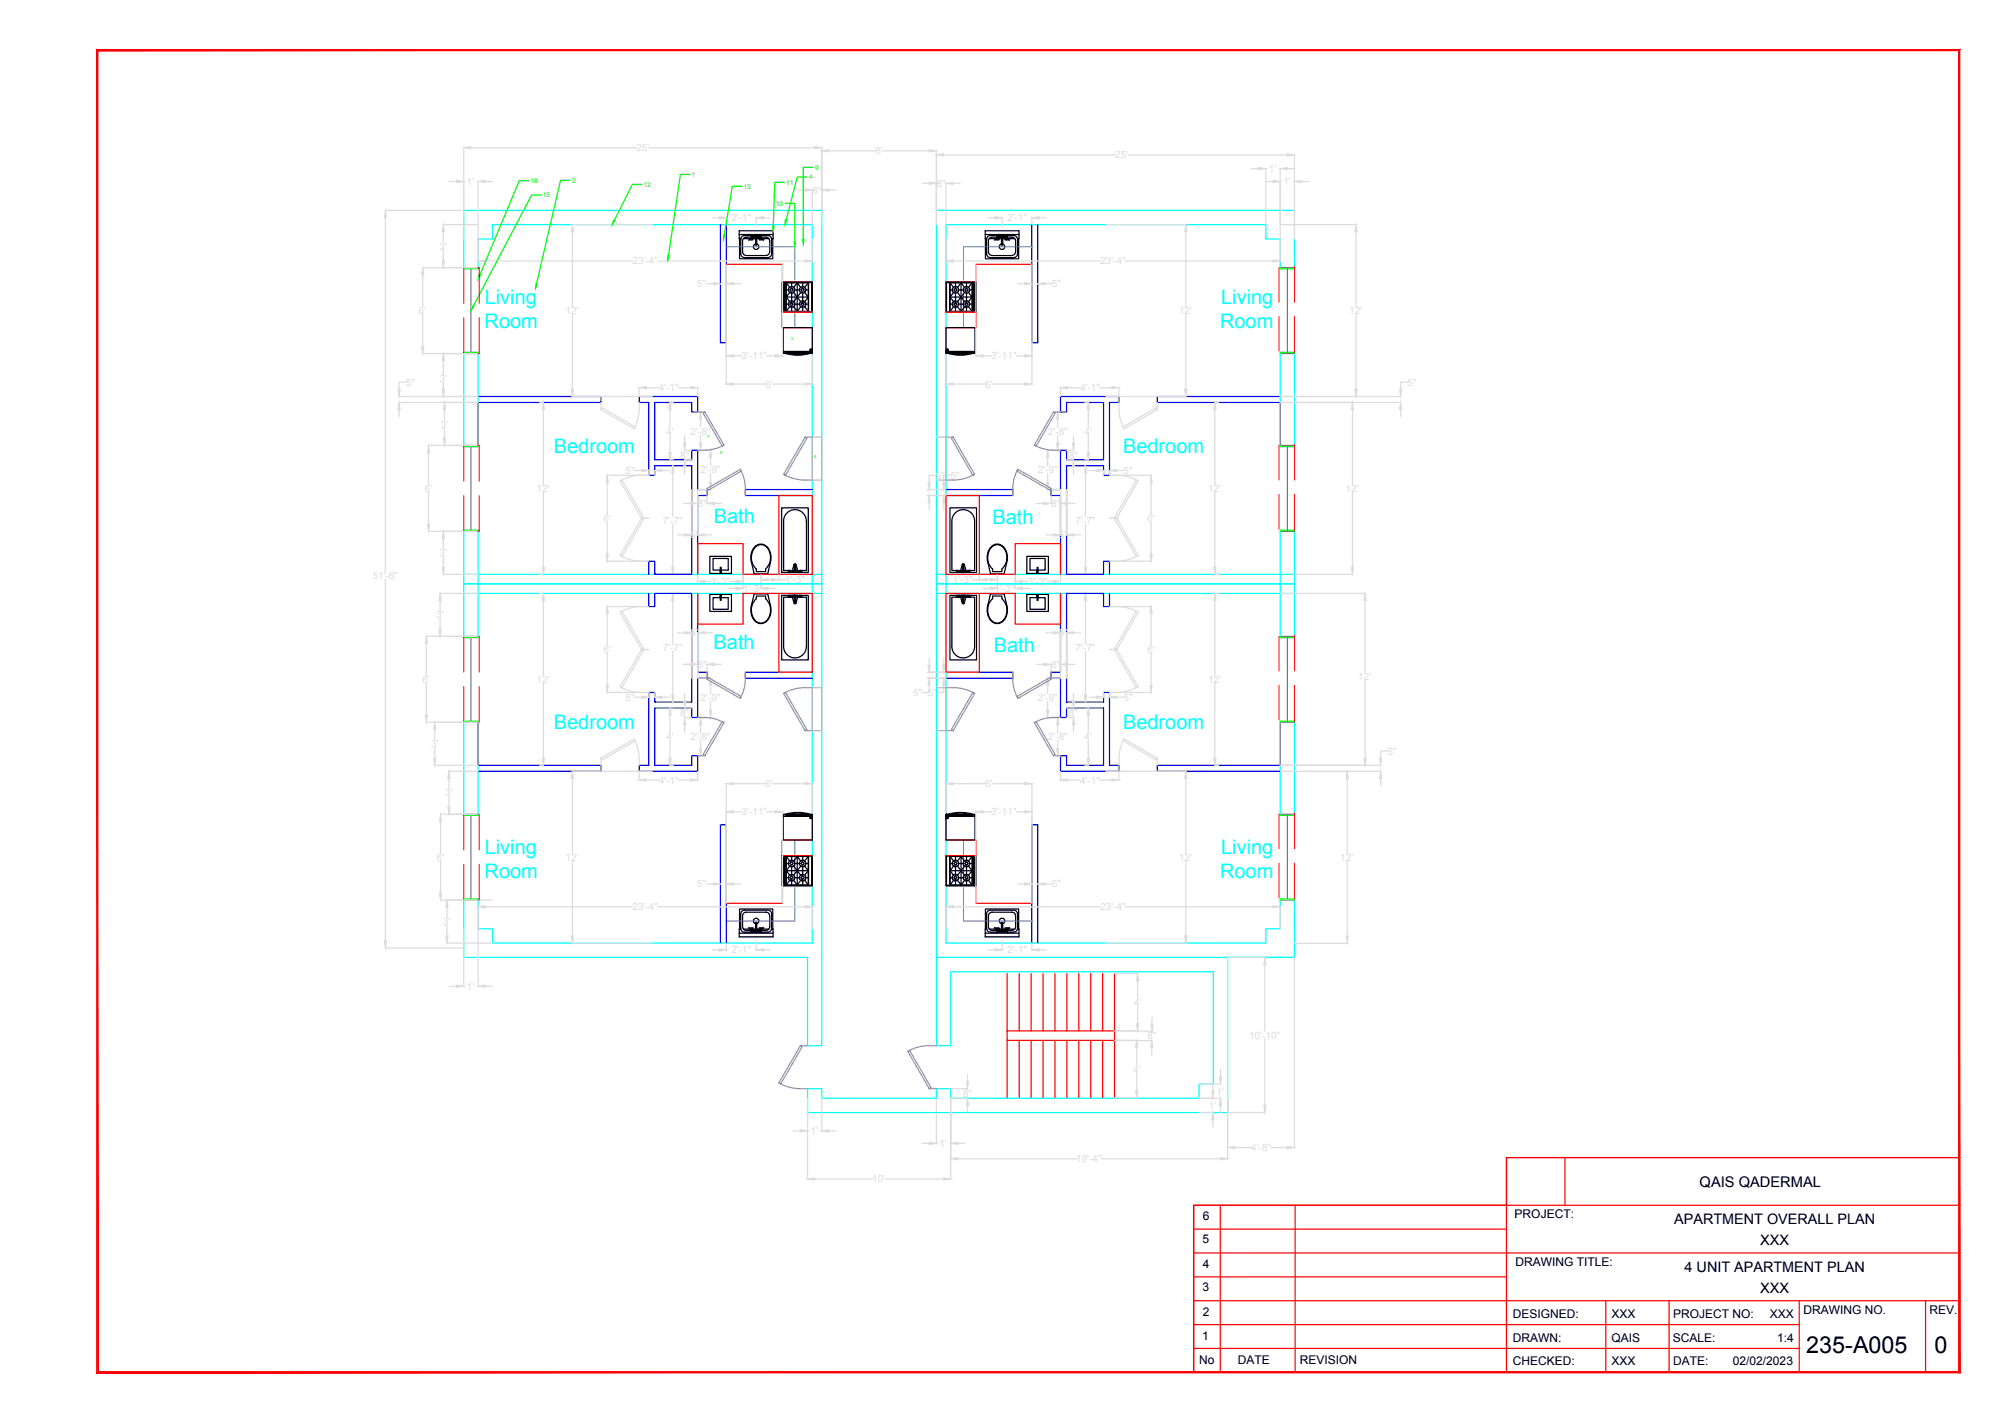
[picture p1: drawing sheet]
<svg xmlns="http://www.w3.org/2000/svg" width="420mm" height="297mm" viewBox="0 0 420 297" stroke-linecap="round" stroke-linejoin="round" font-family="sans-serif">
<defs><g id="words">
<g font-size="4.9">
<text x="378.3" y="283.5">235-A005</text>
<text x="405.2" y="283.5">0</text>
</g>
<g font-size="4.2" fill="#0ff">
<text x="101.5" y="63.7">Living</text>
<text x="255.8" y="63.7">Living</text>
<text x="101.5" y="68.7">Room</text>
<text x="255.5" y="68.7">Room</text>
<text x="116" y="94.9">Bedroom</text>
<text x="235.2" y="94.9">Bedroom</text>
<text x="149.5" y="109.5">Bath</text>
<text x="207.9" y="109.8">Bath</text>
<text x="149.5" y="136">Bath</text>
<text x="208.1" y="136.6">Bath</text>
<text x="116" y="152.7">Bedroom</text>
<text x="235.2" y="152.7">Bedroom</text>
<text x="101.5" y="178.8">Living</text>
<text x="255.8" y="178.8">Living</text>
<text x="101.5" y="183.8">Room</text>
<text x="255.5" y="183.8">Room</text>
</g>
<text font-size="3.1" x="356" y="248.7">QAIS QADERMAL</text>
<g font-size="3">
<text x="350.7" y="256.4">APARTMENT OVERALL PLAN</text>
<text x="368.7" y="260.9">XXX</text>
<text x="352.8" y="266.4">4 UNIT APARTMENT PLAN</text>
<text x="368.7" y="270.8">XXX</text>
</g>
<g font-size="2.5">
<text x="251.9" y="255.5">6</text>
<text x="317.2" y="255.1">PROJECT:</text>
<text x="251.9" y="260.5">5</text>
<text x="251.9" y="265.5">4</text>
<text x="317.4" y="265.2">DRAWING TITLE:</text>
<text x="251.9" y="270.5">3</text>
<text x="251.9" y="275.6">2</text>
<text x="377.7" y="275.2">DRAWING NO.</text>
<text x="404.2" y="275.2">REV.</text>
<text x="251.8" y="280.7">1</text>
<text x="316.9" y="276.1">DESIGNED:</text>
<text x="316.9" y="281.1">DRAWN:</text>
<text x="337.5" y="276.2">XXX</text>
<text x="337.5" y="281.1">QAIS</text>
<text x="350.4" y="281">SCALE:</text>
<text x="350.5" y="276.1">PROJECT NO:</text>
<text x="370.7" y="276">XXX</text>
<text x="372.2" y="281.1">1:4</text>
<text x="251.2" y="285.7">No</text>
<text x="259.3" y="285.7">DATE</text>
<text x="272.3" y="285.7">REVISION</text>
<text x="316.8" y="286">CHECKED:</text>
<text x="337.5" y="286">XXX</text>
<text x="350.5" y="286">DATE:</text>
<text x="363" y="286">02/02/2023</text>
</g>
<g font-size="2.1" fill="#dcdcdc">
<text x="144.7" y="91">2'-8&quot;</text>
<text x="219.5" y="91">2'-8&quot;</text>
<text x="142.5" y="96.1">8&quot;</text>
<text x="196" y="100.3">5&quot;</text>
<text x="199.1" y="100.3">5&quot;</text>
<text x="223.9" y="96.1">8&quot;</text>
<text x="146.2" y="106.2">8&quot;</text>
<text x="144.6" y="112.8">5&quot;</text>
<text x="221.8" y="112.8">5&quot;</text>
<text x="148.8" y="122.6">3'-2&quot;</text>
<text x="155.7" y="124">1'-3&quot;</text>
<text x="164.4" y="122.2">1'-3&quot;</text>
<text x="199.5" y="122.2">1'-3&quot;</text>
<text x="208.3" y="124">1'-3&quot;</text>
<text x="215.3" y="122.6">3'-2&quot;</text>
<text x="144.6" y="133.3">5&quot;</text>
<text x="221.8" y="133.3">5&quot;</text>
<text x="146.2" y="139.9">8&quot;</text>
<text x="191.3" y="145.8">5&quot; 5&quot;</text>
<text x="142.5" y="150.1">8&quot;</text>
<text x="144.7" y="155">2'-8&quot;</text>
<text x="219.5" y="155">2'-8&quot;</text>
<text x="223.9" y="150.1">8&quot;</text>
<text x="201.7" y="229.8">8&quot;</text>
</g>
<g font-size="1.4" fill="#0f0">
<text x="170.7" y="35.6">9</text>
<text x="111.1" y="38.4">16</text>
<text x="113.7" y="41.4">15</text>
<text x="119.9" y="38.3">2</text>
<text x="134.8" y="39.1">12</text>
<text x="144.9" y="37">1</text>
<text x="155.7" y="39.5">13</text>
<text x="164.6" y="38.7">11</text>
<text x="169.5" y="37.6">4</text>
<text x="162.5" y="43.1">10</text>
</g>
<g font-size=".9" fill="#0f0">
<text x="165.7" y="71.1">3</text>
<text x="148.2" y="91.7">7</text>
<text x="150.8" y="95.1">5</text>
<text x="170.5" y="95.9">6</text>
</g>
</g></defs>
<!-- layer: A PLAN WALL EXTERIOR -->
<g fill="none" stroke="#0ff" stroke-width=".25">
<path d="M97.1 56.3v-12.2h75v175h-3v-18.5h-72v-12.3M100.1 56.3v-6.2h3v-3h67v150.4h-67v-2.9h-3v-6.3M268.1 56.3v-6.2h-3v-3h-67v150.4h67v-2.9h3v-6.3M271.1 56.3v-12.2h-75v175h3v-15.5h55v23.5h-3v3h-52v-2.1h-3v2.1h-24v-2.1h-3v5h88v-32.4h-.1M97.1 73.8v19.8M100.1 73.8v19.8M268.1 73.8v19.8M271.1 73.8v19.8M97.1 111.1v22.5M100.1 111.1v22.5M268.1 111.1v22.5M271.1 111.1v22.5"/>
<path d="M97.1 151.1v19.7M100.1 151.1v19.7M268.1 151.1v19.7M271.1 151.1v19.7M271.1 188.3v12.3M196.1 200.6h75M256.9 200.6h14.2"/>
</g>
<!-- layer: A PLAN ANNO DIM -->
<g fill="none" stroke="#dcdcdc" stroke-width=".25">
<path d="M94.1 38h1.5M97.1 30.9v19.1M98.6 30.9h34.7M100.1 38v16.7M101.6 38h1.5M135.9 30.9h34.7M167.1 39.8h1.5M170.1 39.8v7.3M172.1 30.9v16.2M173.6 39.8h1.5M173.6 31.6h9.8M184.8 31.6h9.8"/>
<path d="M193.1 38.4h1.5M196.1 31.5v15.6M197.6 32.4h36M198.1 38.4v8.7M199.6 38.4h1.5M236.2 32.4h33.4M262.1 35.3h1.5M265.1 38h1.5M265.1 35.3v11.8M268.1 35.3v19.4M269.6 35.3h1.5M271.1 32.4v17.6"/>
<path d="M272.6 38h1.5M80.7 44.1h16.4M80.7 45.6v74.1M88.5 56.1h11.6M88.5 57.6v6.7M92.8 47.1h7.3M92.9 48.6v2.2M92.9 52.3v2.3M101.6 54.7h30.9M119.8 47.1h16.8M119.9 48.6v15.7M137.8 54.7h30.8"/>
<path d="M147.9 59.4h1.5M149.1 45.6h1.5M150.9 59.4h.1M152.1 45.6v1.5M152.1 55.4v25.1M153.6 59.4h1.5M158.4 45.6v1.9M159.9 45.6h1.5M163.9 55.4v19.2M170.1 50.1v4.6M198.1 50.1v4.6M199.6 54.7h30.9"/>
<path d="M204.4 55.4v19.2M206.9 45.6h1.5M209.9 45.6v1.9M213.1 59.4h1.5M216.1 45.6v1.5M216.1 55.4v25.1M217.4 59.4h.1M217.6 45.6h1.5M218.9 59.4h1.5M231.6 47.1h16.8M235.8 54.7h30.8M248.4 48.6v15.7"/>
<path d="M268.1 47.1h16M284 48.6v15.7M88.5 74.1h11.6M88.5 65.8v6.8M92.9 75.6v2.9M119.9 65.8v15.8M153.6 74.5h1.8M160.6 74.5h1.8M170.1 71.8v8.7M198.1 71.8v8.7M205.9 74.5h1.8M212.9 74.5h1.7"/>
<path d="M248.4 65.8v15.8M284 65.8v15.8M83.5 84.3h16.6M83.5 83.1h16.6M83.6 85.8v1.5M85.1 80.1h-1.5v1.5M89.7 93.3h10.4M89.7 94.8v6.7M92.9 80.1v1.5M93.1 85.8v2.2M93.1 89.6v2.2M113 84.3h.9"/>
<path d="M113.8 85.8v15.7M119.8 83.1h16.8M125.9 84.3v1.5M126.1 85.4l6.9 4-.2 .4-6.9-4zM127.1 99.6h8.8M132.9 98.6h1.5M133.9 85.8l-.4 2.4-.7 1.6M133.9 81.2v1.8M133.9 84.3v1.5M134.4 99.5l-2 .3-2.5 1M135.4 81.2h2.6M135.9 98.5v1"/>
<path d="M137.1 98.5v1M138.6 98.6h1.5M140.3 84.3h.7M140.3 96.3h.7M140.3 85.8v3.7M140.3 91.1v3.7M140.9 97.6h.1M140.9 99.1v9.1M142 81.2h2.6M143.4 96.3h1.5M143.4 94.3h1.5M143.4 91.3v1.5"/>
<path d="M143.4 97.8v1.5M146.1 81.2v1.8M146.2 94.3h2.7M146.2 86.3h.6M146.7 87.8v1.7M146.7 91.1v1.7M148.8 95.8v1.8M148.8 99.2v1.8M153.6 80.5h6.8M161.8 80.5h6.8M196.1 99.6h-1.5v1.4M199.2 99.6h-1.5v1.4"/>
<path d="M199.6 80.5h6.8M207.9 80.5h6.7M219.4 94.3h2.7M219.4 95.8v1.8M219.4 99.2v1.8M221.5 86.3h.6M221.5 87.8v1.7M221.5 91.1v1.7M222.1 81.2v1.8M223.4 96.3h1.5M223.4 94.3h1.5M223.6 81.2h2.6"/>
<path d="M224.9 91.3v1.5M224.9 97.8v1.5M227.3 97.6h.1M227.3 84.3h.7M227.3 96.3h.7M227.4 99.1v9.1M227.9 85.8v3.7M227.9 91.1v3.7M228.1 98.6h1.5M230.3 81.2h2.6M231.1 98.5v1M231.6 83.1h16.8"/>
<path d="M232.4 99.6h8.8M232.4 98.5v1M233.9 99.5l2.6 .4 1.9 .9M233.9 98.6h1.5M234.4 84.3a9.1 9.1 0 0 0 1 5.5M234.4 81.2v1.8M235.2 89.4l7-4 .2 .4-6.9 4zM242.4 84.3v1.5M254.4 84.3h.8M254.4 85.8v15.7M268.1 84.3h25.3M268.1 83.1h25.3"/>
<path d="M283.3 85.8v15.7M293.4 85.8v1.5M294.9 80.1h-1.5v1.5M89.7 111.3h10.4M89.7 103.1v6.7M92.9 112.8v2.2M92.9 116.6v2.2M113.8 103.1v15.7M127.1 117.6h9.4M127.2 101v6.8M127.2 109.3v6.8M129.9 116.4l2.5 .9 2 .3"/>
<path d="M129.9 100.8l.4-.3 4.5 7.8-.4 .3zM134.4 108.6l.4 .2-4.5 7.8-.4-.2zM134.4 108.6h1.5M140.9 109.7v9.1M141.9 112.1h1.5M143.1 105.5h1.5M144.9 102.6v9.5M147.6 112.1h1.5M148.1 103.8v1.7M148.9 102.6h-2.8v9.5M149.6 105.5h1.5M194.1 102.6h4"/>
<path d="M194.1 103.8h4M194.6 105.3v1.5M197.7 105.3v1.5M217.1 105.5h1.5M219.1 112.1h1.5M219.4 102.6h2.7v9.5M220.1 103.8v1.7M223.4 102.6v9.5M223.6 105.5h1.5M224.9 112.1h1.5M227.4 109.7v9.1M231.8 117.6h9.4"/>
<path d="M232.4 108.6h1.5M233.5 108.8l.4-.2 4.5 7.8-.4 .2zM238 100.5l.4 .3-4.5 7.8-.4-.3zM238.4 116.4l-1.9 .8-2.6 .4M241.1 101v6.8M241.1 109.3v6.8M254.4 103.1v15.7M283.3 103.1v15.7M80.7 121.3v75.8M89.2 133.3h10.9M89.3 134.8v6.7M92.1 124.3h8"/>
<path d="M92.2 125.8v2.2M92.2 129.6v2.2M92.8 120.3h7.3M113 120.3h.9M113 124.3h.9M113.8 125.8v15.7M127.1 127.1h9.4M127.2 128.6v6.7M127.2 136.8v6.8M129.9 128.3l.4-.3 4.5 7.8-.4 .3zM134.4 127l-2.7 .4-1.8 .8M134.4 136.1l.4 .2-4.5 7.8-.4-.3z"/>
<path d="M134.4 136.1h1.5M140.9 125.8v9.1M140.9 136.5v9.1M140.9 120.3h.1M140.9 124.3h.1M141.9 132.6h1.5M143.1 139.2h1.5M144.9 132.5v9.5M146.1 120.3v1.6M146.1 132.5v9.5h2.8M147.6 121.8h1.3M147.6 132.6h1.5"/>
<path d="M148.1 139.1v1.7M149.6 139.2h1.5M152.6 123.3h1.5M152.9 121.8h1.2M155.6 120.3v3M159.4 120.3v3M160.9 123.3h1.5M160.9 121.5h.7M163.1 120.3v1.2M163.1 121.5h1.5M194.6 137.8v1.5M197.7 137.8v1.5"/>
<path d="M203.6 121.5h1.5M205.1 120.3v1.2M205.9 123.3h1.5M206.6 121.5h.8M208.9 120.3v3M212.6 120.3v3M214.1 123.3h1.5M214.1 121.8h1.3M217.1 139.2h1.5M219.1 132.6h1.5M219.4 121.8h1.2M220.1 139.1v1.7"/>
<path d="M222.1 132.5v9.5h-2.7M222.1 120.3v1.6M223.4 132.5v9.5M223.6 139.2h1.5M224.9 132.6h1.5M227.3 120.3h.1M227.3 124.3h.1M227.4 125.8v9.1M227.4 136.5v9.1M231.8 127.1h9.4M232.4 136.1h1.5M233.5 136.3l.4-.2 4.5 7.7-.4 .3z"/>
<path d="M233.9 127l2.6 .4 1.9 .8M238 128l.4 .3-4.5 7.8-.4-.3zM241.1 128.6v6.7M241.1 136.8v6.8M254.4 120.3h.8M254.4 124.3h.8M254.4 125.8v15.7M268.1 124.3h17.9M271.1 120.3h12.2M285.9 125.8v15.1M89.2 151.3h10.9M89.3 143.1v6.7"/>
<path d="M91.1 152.8v2.2M91.1 156.6v2.2M113.8 143.1v15.7M125.9 158.8l6.9-4 .2 .4-6.9 4zM125.9 158.8v1.5M127.1 145.1h8.8M129.9 143.8l1.8 .9 2.7 .4M132.8 154.8l.7 1.6 .4 2.4M132.9 146.1h1.5M133.9 158.8v1.5M135.9 145.1v1M137.1 145.1v1"/>
<path d="M138.6 146.1h1.5M140.3 148.3h.7M140.3 149.8v3.7M140.3 155.1v3.7M140.9 147.1h.1M143.4 148.3h1.5M143.4 150.3h1.5M143.4 145.3v1.5M143.4 151.8v1.5M146.2 150.3h2.7M146.2 158.3h.6M146.7 151.8v1.7"/>
<path d="M146.7 155.1v1.7M148.8 143.6v1.8M148.8 147v1.8M194.1 142h4M194.1 140.8h4M194.6 143.6v1.5h-1.5M197.7 143.6v1.5h-1.5M219.4 150.3h2.7M219.4 143.6v1.8M219.4 147v1.8M221.5 158.3h.6M221.5 151.8v1.7"/>
<path d="M221.5 155.1v1.7M223.4 148.3h1.5M223.4 150.3h1.5M224.9 145.3v1.5M224.9 151.8v1.5M227.3 147.1h.1M227.3 148.3h.7M227.9 149.8v3.7M227.9 155.1v3.7M228.1 146.1h1.5M231.1 145.1v1M232.4 145.1h8.8"/>
<path d="M232.4 145.1v1M233.9 146.1h1.5M235.4 154.8a9.1 9.1 0 0 0-1 5.5M235.5 154.8l6.9 4-.2 .4-7-4zM238.4 143.8l-1.9 .9-2.6 .4M242.4 158.8v1.5M254.4 143.1v15.7M285.9 142.4v16.4M290.7 157.3h-1.5v1.5M91 160.3h9.1M92.2 170.6h7.9M92.3 172.1v6.7"/>
<path d="M94 161.6h6.1M94 163v2.3M94 166.8v2.3M113 160.3h.9M119.8 161.6h16.8M119.9 163v15.8M133.9 161.6v1.8M135.4 163.4h2.6M140.3 160.3h.7M142 163.4h2.6M146.1 161.6v1.8M152.1 164.1v25.1"/>
<path d="M153.6 164.2h6.8M153.6 170.1h1.8M160.6 170.1h1.8M161.8 164.2h6.8M163.9 170v19.2M170.1 164.1v8.7M198.1 164.1v8.7M199.6 164.2h6.8M204.4 170v19.2M205.9 170.1h1.8M207.9 164.2h6.7M212.9 170.1h1.7"/>
<path d="M216.1 164.1v25.1M222.1 161.6v1.8M223.6 163.4h2.6M227.3 160.3h.7M230.3 163.4h2.6M231.6 161.6h16.8M234.4 161.6v1.8M248.4 163v15.8M254.4 160.3h.8M268.1 160.3h21.1M268.1 161.6h21.1M282.2 163.1v15.7"/>
<path d="M289.2 163v1.5M80.7 198.6h16.4M92.2 188.6h10.9M92.3 180.3v6.7M93.6 197.5h9.5M93.6 190.1v2.2M93.6 193.8v2.2M97.1 194.6v12.1M100.1 189.9v16.8M101.6 189.9h30.9M119.8 197.5h16.8M119.9 180.3v15.7"/>
<path d="M137.8 189.9h30.8M147.9 185.2h1.5M149.1 199h1.5M150.9 185.1v.1M152.1 197.6v1.4M153.6 185.2h1.5M158.4 197.1v1.9M159.9 199h1.5M170.1 189.9v4.6M198.1 189.9v4.6M199.6 189.9h30.9M206.9 199h1.5"/>
<path d="M209.9 197.1v1.9M213.1 185.2h1.5M216.1 197.6v1.4M217.4 185.1v.1M217.6 199h1.5M218.9 185.2h1.5M231.6 197.5h16.8M235.8 189.9h30.8M248.4 180.3v15.7M268.1 189.9v4.6M271.1 197.6h11.1M282.2 180.4v15.7"/>
<path d="M94.1 206.6h1.5M101.6 206.6h1.5M233.5 203.9h4.8M238.1 219.4v3.8M238.1 217.9h-4.6l7.8 .1M238.3 205.4v3.8M238.3 210.7v3.7M238.3 215.9h-4.8l7.8 .1M241.2 219.5v1.5M241.3 213v1.5M257 200.6h8M257.1 200.6v42.2"/>
<path d="M264.9 202.1v13.9M264.9 217.6v13.9M271.1 200.6v39.8M166.1 236.9h1.5M169.1 230.1v16.9M172.1 230.1v6.8M173.6 236.9h1.5M193.1 239.5h1.5M196.1 230.1v9.4M199.2 228h3.5M200.6 239.5h1.5M202.6 225v1.5"/>
<path d="M202.6 231.5v1.5M202.7 230.1h-3.6v16.9M233.5 229.9h4.6M238.1 224.7v3.7M251.1 233h3M251.1 230.1h4.6M251.1 227.1h4.6M254 227.1v1.5M254 234.5v1.6M255.6 224v1.6M255.6 231.5v1.5M257.2 233h7.8"/>
<path d="M170.6 247h12.3M185.4 247h12.2M200.6 242.7h25M230.7 242.7h24.9M258.6 240.4h3.5M266.2 240.4h3.4"/>
</g>
<g fill="#dcdcdc" stroke="#dcdcdc" stroke-width=".21">
<path d="M80.7 44.1l.3 1.5h-.5z"/>
<path d="M80.5 197.1h.5l-.3 1.5z"/>
<path d="M97.1 30.9l1.5-.2v.5z"/>
<path d="M170.6 30.7l1.5 .2-1.5 .3z"/>
<path d="M100.1 38l1.5-.2v.5z"/>
<path d="M95.6 37.8l1.5 .2-1.5 .3z"/>
<path d="M152.1 80.5l1.5-.3v.5z"/>
<path d="M168.6 80.2l1.5 .3-1.5 .2z"/>
<path d="M152.1 59.4l1.5-.2v.5z"/>
<path d="M149.4 59.2l1.5 .2-1.5 .3z"/>
<path d="M126.9 116.1h.5l-.2 1.5z"/>
<path d="M127.2 99.6l.2 1.4h-.5z"/>
<path d="M140.9 97.6l.3 1.5h-.5z"/>
<path d="M140.7 118.8h.5l-.3 1.5z"/>
<path d="M137.1 98.6l1.5-.3v.5z"/>
<path d="M134.4 98.3l1.5 .3-1.5 .2z"/>
<path d="M146.1 112.1l1.5-.3v.5z"/>
<path d="M143.4 111.8l1.5 .3-1.5 .2z"/>
<path d="M140.3 84.3l.3 1.5h-.5z"/>
<path d="M140.1 94.8h.5l-.3 1.5z"/>
<path d="M133.9 81.2l1.5-.2v.5z"/>
<path d="M144.6 81l1.5 .2-1.5 .3z"/>
<path d="M143.4 96.3l.3 1.5h-.5z"/>
<path d="M143.2 92.8h.5l-.3 1.5z"/>
<path d="M146.5 92.8h.5l-.3 1.5z"/>
<path d="M146.7 86.3l.3 1.5h-.5z"/>
<path d="M148.8 94.3l.3 1.5h-.5z"/>
<path d="M148.6 101h.5l-.3 1.6z"/>
<path d="M144.6 105.2l1.5 .3-1.5 .2z"/>
<path d="M148.1 105.5l1.5-.3v.5z"/>
<path d="M158.4 45.6l1.5-.2v.5z"/>
<path d="M150.6 45.4l1.5 .2-1.5 .3z"/>
<path d="M159.4 123.3l1.5-.3v.5z"/>
<path d="M154.1 123l1.5 .3-1.5 .2z"/>
<path d="M154.1 121.6l1.5 .2-1.5 .3z"/>
<path d="M146.1 121.8l1.5-.2v.5z"/>
<path d="M113.8 84.3l.3 1.5h-.5z"/>
<path d="M113.6 118.8h.5l-.3 1.5z"/>
<path d="M100.1 54.7l1.5-.3v.5z"/>
<path d="M168.6 54.4l1.5 .3-1.5 .2z"/>
<path d="M162.4 74.3l1.5 .2-1.5 .3z"/>
<path d="M152.1 74.5l1.5-.2v.5z"/>
<path d="M119.9 47.1l.2 1.5h-.5z"/>
<path d="M119.6 81.6h.5l-.2 1.5z"/>
<path d="M197.7 103.8l.2 1.5h-.5z"/>
<path d="M197.4 101h.5l-.2 1.6z"/>
<path d="M100.1 206.6l1.5-.2v.4z"/>
<path d="M95.6 206.4l1.5 .2-1.5 .2z"/>
<path d="M152.1 164.2l1.5-.3v.5z"/>
<path d="M168.6 163.9l1.5 .3-1.5 .2z"/>
<path d="M152.1 185.2l1.5-.3v.5z"/>
<path d="M149.4 184.9l1.5 .3-1.5 .2z"/>
<path d="M127.2 127.1l.2 1.5h-.5z"/>
<path d="M126.9 143.6h.5l-.2 1.5z"/>
<path d="M140.7 145.6h.5l-.3 1.5z"/>
<path d="M140.9 124.3l.3 1.5h-.5z"/>
<path d="M137.1 146.1l1.5-.3v.5z"/>
<path d="M134.4 145.8l1.5 .3-1.5 .2z"/>
<path d="M146.1 132.6l1.5-.3v.5z"/>
<path d="M143.4 132.3l1.5 .3-1.5 .2z"/>
<path d="M140.1 158.8h.5l-.3 1.5z"/>
<path d="M140.3 148.3l.3 1.5h-.5z"/>
<path d="M133.9 163.4l1.5-.2v.4z"/>
<path d="M144.6 163.2l1.5 .2-1.5 .2z"/>
<path d="M143.2 146.8h.5l-.3 1.5z"/>
<path d="M143.4 150.3l.3 1.5h-.5z"/>
<path d="M146.7 150.3l.3 1.5h-.5z"/>
<path d="M146.5 156.8h.5l-.3 1.5z"/>
<path d="M148.6 148.8h.5l-.3 1.5z"/>
<path d="M148.8 142l.3 1.6h-.5z"/>
<path d="M144.6 138.9l1.5 .3-1.5 .2z"/>
<path d="M148.1 139.2l1.5-.3v.5z"/>
<path d="M158.4 199l1.5-.3v.5z"/>
<path d="M150.6 198.7l1.5 .3-1.5 .2z"/>
<path d="M113.6 158.8h.5l-.3 1.5z"/>
<path d="M113.8 124.3l.3 1.5h-.5z"/>
<path d="M100.1 189.9l1.5-.2v.5z"/>
<path d="M168.6 189.7l1.5 .2-1.5 .3z"/>
<path d="M162.4 169.8l1.5 .3-1.5 .2z"/>
<path d="M152.1 170.1l1.5-.3v.5z"/>
<path d="M119.6 196h.5l-.2 1.5z"/>
<path d="M119.9 161.6l.2 1.4h-.5z"/>
<path d="M197.4 139.3h.5l-.2 1.5z"/>
<path d="M197.7 142l.2 1.6h-.5z"/>
<path d="M159.4 121.5l1.5-.3v.5z"/>
<path d="M161.6 121.2l1.5 .3-1.5 .2z"/>
<path d="M93.1 84.3l.2 1.5h-.5z"/>
<path d="M92.8 91.8h.5l-.2 1.5z"/>
<path d="M92.9 47.1l.2 1.5h-.5z"/>
<path d="M92.6 54.6h.5l-.2 1.5z"/>
<path d="M88.5 56.1l.3 1.5h-.5z"/>
<path d="M88.3 72.6h.5l-.3 1.5z"/>
<path d="M89.7 93.3l.3 1.5h-.5z"/>
<path d="M89.5 109.8h.5l-.3 1.5z"/>
<path d="M92.9 74.1l.2 1.5h-.5z"/>
<path d="M92.6 81.6h.5l-.2 1.5z"/>
<path d="M92.9 111.3l.2 1.5h-.5z"/>
<path d="M92.6 118.8h.5l-.2 1.5z"/>
<path d="M92.2 124.3l.2 1.5h-.5z"/>
<path d="M91.9 131.8h.5l-.2 1.5z"/>
<path d="M89.3 133.3l.2 1.5h-.5z"/>
<path d="M89 149.8h.5l-.2 1.5z"/>
<path d="M91.1 151.3l.2 1.5h-.5z"/>
<path d="M90.8 158.8h.5l-.2 1.5z"/>
<path d="M94 161.6l.3 1.4h-.5z"/>
<path d="M93.8 169.1h.5l-.3 1.5z"/>
<path d="M92.3 170.6l.2 1.5h-.5z"/>
<path d="M92 187h.5l-.2 1.6z"/>
<path d="M83.6 84.3l.2 1.5h-.5z"/>
<path d="M83.3 81.6h.5l-.2 1.5z"/>
<path d="M93.4 196h.5l-.3 1.5z"/>
<path d="M93.6 188.6l.3 1.5h-.5z"/>
<path d="M269.6 32.2l1.5 .2-1.5 .3z"/>
<path d="M196.1 32.4l1.5-.2v.5z"/>
<path d="M266.6 37.8l1.5 .2-1.5 .3z"/>
<path d="M271.1 38l1.5-.2v.5z"/>
<path d="M198.1 38.4l1.5-.3v.6z"/>
<path d="M194.6 38.1l1.5 .3-1.5 .3z"/>
<path d="M214.6 80.2l1.5 .3-1.5 .2z"/>
<path d="M198.1 80.5l1.5-.3v.5z"/>
<path d="M214.6 59.2l1.5 .2-1.5 .3z"/>
<path d="M217.4 59.4l1.5-.2v.5z"/>
<path d="M240.9 116.1h.4l-.2 1.5z"/>
<path d="M241.1 99.6l.2 1.4h-.4z"/>
<path d="M227.4 97.6l.2 1.5h-.5z"/>
<path d="M227.1 118.8h.5l-.2 1.5z"/>
<path d="M229.6 98.3l1.5 .3-1.5 .2z"/>
<path d="M232.4 98.6l1.5-.3v.5z"/>
<path d="M220.6 111.8l1.5 .3-1.5 .2z"/>
<path d="M223.4 112.1l1.5-.3v.5z"/>
<path d="M227.9 84.3l.3 1.5h-.5z"/>
<path d="M227.7 94.8h.5l-.3 1.5z"/>
<path d="M232.9 81l1.5 .2-1.5 .3z"/>
<path d="M222.1 81.2l1.5-.2v.5z"/>
<path d="M224.9 96.3l.2 1.5h-.5z"/>
<path d="M224.6 92.8h.5l-.2 1.5z"/>
<path d="M221.3 92.8h.5l-.3 1.5z"/>
<path d="M221.5 86.3l.3 1.5h-.5z"/>
<path d="M219.4 94.3l.3 1.5h-.5z"/>
<path d="M219.2 101h.5l-.3 1.6z"/>
<path d="M222.1 105.5l1.5-.3v.5z"/>
<path d="M218.6 105.2l1.5 .3-1.5 .2z"/>
<path d="M208.4 45.4l1.5 .2-1.5 .3z"/>
<path d="M216.1 45.6l1.5-.2v.5z"/>
<path d="M207.4 123l1.5 .3-1.5 .2z"/>
<path d="M212.6 123.3l1.5-.3v.5z"/>
<path d="M212.6 121.8l1.5-.2v.5z"/>
<path d="M220.6 121.6l1.5 .2-1.5 .3z"/>
<path d="M254.4 84.3l.3 1.5h-.5z"/>
<path d="M254.2 118.8h.5l-.3 1.5z"/>
<path d="M266.6 54.4l1.5 .3-1.5 .2z"/>
<path d="M198.1 54.7l1.5-.3v.5z"/>
<path d="M204.4 74.5l1.5-.2v.5z"/>
<path d="M214.6 74.3l1.5 .2-1.5 .3z"/>
<path d="M248.4 47.1l.2 1.5h-.5z"/>
<path d="M248.1 81.6h.5l-.2 1.5z"/>
<path d="M194.6 103.8l.2 1.5h-.4z"/>
<path d="M194.4 101h.4l-.2 1.6z"/>
<path d="M214.6 163.9l1.5 .3-1.5 .2z"/>
<path d="M198.1 164.2l1.5-.3v.5z"/>
<path d="M214.6 184.9l1.5 .3-1.5 .2z"/>
<path d="M217.4 185.2l1.5-.3v.5z"/>
<path d="M241.1 127.1l.2 1.5h-.4z"/>
<path d="M240.9 143.6h.4l-.2 1.5z"/>
<path d="M227.1 145.6h.5l-.2 1.5z"/>
<path d="M227.4 124.3l.2 1.5h-.5z"/>
<path d="M229.6 145.8l1.5 .3-1.5 .2z"/>
<path d="M232.4 146.1l1.5-.3v.5z"/>
<path d="M220.6 132.3l1.5 .3-1.5 .2z"/>
<path d="M223.4 132.6l1.5-.3v.5z"/>
<path d="M227.7 158.8h.5l-.3 1.5z"/>
<path d="M227.9 148.3l.3 1.5h-.5z"/>
<path d="M232.9 163.2l1.5 .2-1.5 .2z"/>
<path d="M222.1 163.4l1.5-.2v.4z"/>
<path d="M224.6 146.8h.5l-.2 1.5z"/>
<path d="M224.9 150.3l.2 1.5h-.5z"/>
<path d="M221.5 150.3l.3 1.5h-.5z"/>
<path d="M221.3 156.8h.5l-.3 1.5z"/>
<path d="M219.2 148.8h.5l-.3 1.5z"/>
<path d="M219.4 142l.3 1.6h-.5z"/>
<path d="M222.1 139.2l1.5-.3v.5z"/>
<path d="M218.6 138.9l1.5 .3-1.5 .2z"/>
<path d="M208.4 198.7l1.5 .3-1.5 .2z"/>
<path d="M216.1 199l1.5-.3v.5z"/>
<path d="M254.2 158.8h.5l-.3 1.5z"/>
<path d="M254.4 124.3l.3 1.5h-.5z"/>
<path d="M266.6 189.7l1.5 .2-1.5 .3z"/>
<path d="M198.1 189.9l1.5-.2v.5z"/>
<path d="M204.4 170.1l1.5-.3v.5z"/>
<path d="M214.6 169.8l1.5 .3-1.5 .2z"/>
<path d="M248.1 196h.5l-.2 1.5z"/>
<path d="M248.4 161.6l.2 1.4h-.5z"/>
<path d="M194.4 139.3h.4l-.2 1.5z"/>
<path d="M194.6 142l.2 1.6h-.4z"/>
<path d="M207.4 121.2l1.5 .3-1.5 .2z"/>
<path d="M205.1 121.5l1.5-.3v.5z"/>
<path d="M284 47.1l.3 1.5h-.5z"/>
<path d="M283.8 81.6h.5l-.3 1.5z"/>
<path d="M283.3 84.3l.2 1.5h-.5z"/>
<path d="M283 118.8h.5l-.2 1.5z"/>
<path d="M293.4 84.3l.2 1.5h-.5z"/>
<path d="M293.1 81.6h.5l-.2 1.5z"/>
<path d="M282.2 161.6l.2 1.5h-.5z"/>
<path d="M281.9 196.1h.5l-.2 1.5z"/>
<path d="M168.6 39.6l1.5 .2-1.5 .3z"/>
<path d="M172.1 39.8l1.5-.2v.5z"/>
<path d="M285.9 124.3l.3 1.5h-.5z"/>
<path d="M285.7 158.8h.5l-.3 1.5z"/>
<path d="M289.2 161.6l.2 1.4h-.5z"/>
<path d="M288.9 158.8h.5l-.2 1.5z"/>
<path d="M263.6 35.1l1.5 .2-1.5 .3z"/>
<path d="M268.1 35.3l1.5-.2v.5z"/>
<path d="M238.1 217.9l.2 1.5h-.5z"/>
<path d="M237.8 228.4h.5l-.2 1.5z"/>
<path d="M238.3 203.9l.2 1.5h-.5z"/>
<path d="M238 214.4h.5l-.2 1.5z"/>
<path d="M241 214.5h.5l-.2 1.5z"/>
<path d="M241.3 218l.2 1.5h-.5z"/>
<path d="M257.1 240.4l1.5-.3v.5z"/>
<path d="M269.6 240.1l1.5 .3-1.5 .2z"/>
<path d="M264.9 200.6l.3 1.5h-.5z"/>
<path d="M264.7 231.5h.5l-.3 1.5z"/>
<path d="M199.1 242.7l1.5-.2v.5z"/>
<path d="M255.6 242.5l1.5 .2-1.5 .3z"/>
<path d="M202.6 230.1l.3 1.4h-.5z"/>
<path d="M202.4 226.5h.5l-.3 1.5z"/>
<path d="M199.1 239.5l1.5-.2v.5z"/>
<path d="M194.6 239.3l1.5 .2-1.5 .3z"/>
<path d="M253.8 228.6h.5l-.3 1.5z"/>
<path d="M254 233l.3 1.5h-.5z"/>
<path d="M255.6 230.1l.3 1.4h-.5z"/>
<path d="M255.4 225.6h.5l-.3 1.5z"/>
<path d="M197.6 246.7l1.5 .3-1.5 .2z"/>
<path d="M169.1 247l1.5-.3v.5z"/>
<path d="M172.1 236.9l1.5-.3v.6z"/>
<path d="M167.6 236.6l1.5 .3-1.5 .3z"/>
<path d="M172.1 31.6l1.5-.3v.5z"/>
<path d="M194.6 31.3l1.5 .3-1.5 .2z"/>
</g>
<!-- layer: A PLAN WALL INTERIOR -->
<g fill="none" stroke="#00f" stroke-width=".25">
<path d="M150.9 47.1v24.7h1.2v-24.7M216.1 47.1v24.7h1.3v-24.7M100.1 83.1h25.8v1.2h-25.8M268.1 83.1h-25.7v1.2h25.7M170.1 102.6h-14v1.2h14M198.1 102.6h14v1.2h-14M135.9 120.3v-2.7h1.2v2.7h7.8v-22.7h-7.8v2h-1.2v-15.3h-2v-1.2h12.2v3.2h-1.2v-2h-7.8v12h7.8v-2h1.2v8.3h2v1.2h-2v16.5M135.9 124.3v2.8h1.2v-2.8h7.8v22.8h-7.8v-2h-1.2v15.2h-2v1.3h12.2v-3.3h-1.2v2h-7.8v-12h7.8v2h1.2v-8.3h2v-1.2h-2v-16.5M222.1 120.3v-16.5h-2v-1.2h2v-8.3h1.3v2h7.7v-12h-7.7v2h-1.3v-3.2h12.3v1.2h-2v15.3h-1.3v-2h-7.7v22.7h7.7v-2.7h1.3v2.7M222.1 124.3v16.5h-2v1.2h2v8.3h1.3v-2h7.7v12h-7.7v-2h-1.3v3.3h12.3v-1.3h-2v-15.2h-1.3v2h-7.7v-22.8h7.7v2.8h1.3v-2.8M170.1 140.8h-14v1.2h14M198.1 140.8h14v1.2h-14"/>
<path d="M100.1 160.3h25.8v1.3h-25.8M268.1 160.3h-25.7v1.3h25.7M150.9 197.5v-24.7h1.2v24.7M216.1 197.5v-24.7h1.3v24.7"/>
</g>
<!-- layer: A PLAN WINDOW GLAZING -->
<g fill="none" stroke="#808080" stroke-width=".25">
<path d="M97.1 56.1h3M98.6 56.3v17.5M268.1 56.1h3M269.6 56.3v17.5M97.1 74.1h3M268.1 74.1h3M98.6 93.6v17.5M100.1 84.3v9h-3M268.1 84.3v9h3M269.6 93.6v17.5M97.1 111.3h3M268.1 111.3h3"/>
<path d="M97.1 133.3h3M98.6 133.6v17.5M268.1 133.3h3M269.6 133.6v17.5M97.1 151.3h3v9M271.1 151.3h-3v9M97.1 170.6h3M98.6 170.8v17.5M268.1 170.6h3M269.6 170.8v17.5M97.1 188.6h3M268.1 188.6h3"/>
</g>
<!-- layer: A PLAN ANNO ROOM NAME -->
<path d="M97.1 120.3h75M97.1 122.3h75M97.1 124.3h75M196.1 120.3h75M196.1 122.3h75M196.1 124.3h75" fill="none" stroke="#0ff" stroke-width=".25"/>
<!-- layer: A PLAN PFIX -->
<g fill="none" stroke="#f00" stroke-width=".25">
<path d="M152.1 55.4h11.8v3.7h6.2M216.1 55.4h-11.7v3.7h-6.3M170.1 65.4h-6.3v3.2h6.3M198.1 65.4h6.3v3.2h-6.3M163.1 103.8h7v16.5h-7zM198.1 103.8h7v16.5h-7zM146.1 120.3v-6.4h9.5v6.4h7.5M146.1 124.3v6.4h9.5v-6.4h7.5M163.1 124.3h7v16.5h-7zM198.1 124.3h7v16.5h-7zM205.1 120.3h7.5v-6.4h9.5v6.4M205.1 124.3h7.5v6.4h9.5v-6.4"/>
<path d="M170.1 176h-6.3v3.2h6.3M198.1 176h6.3v3.2h-6.3M170.1 185.5h-6.2v3.7h-11.8M198.1 185.5h6.3v3.7h11.7"/>
</g>
<!-- layer: freecads.com -->
<g fill="none" stroke="#000" stroke-width=".25">
<path d="M154.8 49.1h7.1M154.9 50v4.2h7v-4.2M155.2 50h-.4v-1.7h7.1v1.7h-.3M155.5 50.5v2.2a.77 .77 0 0 0 .8 .8h4.1a.81 .81 0 0 0 .8-.8v-2.2M155.9 54h4.9M157.3 49.1v.5h2.1l.1-.5M157.4 49.7h.4v.2h-.4zM157.4 49.9h.4M157.4 49.7h-1.1a.77 .77 0 0 0-.8 .8M157.4 49.6v.1M157.5 50h.1M157.5 50v.2"/>
<path d="M157.5 49.9v.1M157.6 49.9v.1M157.7 50v.2l-.9 .1 .2-.3M157.8 49.6v.1M157.8 49.7h.4M158.2 49.7l.1 .3v-.2M158.2 49.7l.1-.1 .3 .1M158.2 49.6v.1M158.2 51.1a.58 .58 0 0 0-.3 .9 .58 .58 0 0 0 1 0 .58 .58 0 0 0-.4-.9M158.3 51l.1 .4 .1-.4M158.3 49.8l.1-.1 .1 .1M158.5 49.8v1.4l-.1 .1-.1-.1v-1.2h-2.6"/>
<path d="M158.6 49.7l-.1 .3h2.6M158.6 49.6v.1M158.6 49.7h.4M158.9 49.7h.5v.2h-.5zM159 49.9h.4M159 49.6v.1M159.1 50l-.1 .2 1 .1-.2-.3M159.1 49.9v.1M159.2 49.9l.1 .3M159.3 49.7h1.1a.77 .77 0 0 1 .8 .8M159.3 49.6v.1M161.6 53.2l-.2 .5-.6 .3"/>
<path d="M161.6 53.2v-3.1a.77 .77 0 0 0-.8-.8h-4.9a.77 .77 0 0 0-.7 .8v3.1a.77 .77 0 0 0 .7 .8M163.8 59.1h6.3v6.3h-6.3zM163.9 59.2h6.1v6.1h-6.1zM164 59.5h.2v2.6h-.2zM164.1 59.5v2.6M164.3 59.2v6.1M164.6 59.2v6.1M164.7 59.2h4.6M164.7 59.2v6M164.7 59.2l.8 1.2M165.8 59.2v1.1M167 59.2l.8 1.2"/>
<path d="M167 59.2v6M167 59.2l-.9 1.2M168.1 59.2v1.1M169.3 59.2l-.9 1.2M169.3 59.2v6M169.4 59.2v6.1M198.1 59.1h6.3v6.3h-6.3zM198.2 59.2h6.1v6.1h-6.1zM198.9 59.2v6.1M199 59.2h4.6M199 59.2l.9 1.2M199 59.2v6"/>
<path d="M200.1 59.2v1.1M201.3 59.2l-.9 1.2M201.3 59.2v6M201.3 59.2l.9 1.2M202.4 59.2v1.1M203.6 59.2l-.9 1.2M203.6 59.2v6M203.7 59.2v6.1M203.9 59.2v6.1M204 59.5h.2v2.6h-.2zM204.2 59.5v2.6M206.4 49.1h7"/>
<path d="M206.4 50v4.2h7v-4.2M206.7 50h-.3v-1.7h7v1.7h-.3M207 50.5v2.2a.77 .77 0 0 0 .8 .8h4.1M207.4 54l-.4-.1-.3-.5v-3.3a.77 .77 0 0 1 .7-.8h4.9a.77 .77 0 0 1 .8 .8v3.1a.81 .81 0 0 1-.8 .8M207.4 54h4.9M208.8 49.1v.5h2.2v-.5M208.9 49.7h.4v.2h-.4zM208.9 49.9h.4M208.9 49.7h-1.1a.77 .77 0 0 0-.8 .8M208.9 49.6v.1M209 50h.1M209 50v.2"/>
<path d="M209 49.9v.1M209.1 49.9v.1M209.2 50v.2l-.9 .1 .2-.3M209.3 49.7h.4M209.3 49.6v.1M209.7 49.7l.1 .3h-2.6M209.7 49.7l.1-.1 .3 .1M209.7 49.6v.1M209.7 51.1a.58 .58 0 0 0-.3 .9 .58 .58 0 0 0 1 0 .58 .58 0 0 0-.4-.9M209.7 51l.2 .4 .1-.4M209.8 49.8l.1-.1 .1 .1M209.8 49.8v1.4l.1 .1 .1-.1"/>
<path d="M210.1 49.7l-.1 .3v-.2M210.1 49.7h.4M210.1 49.6v.1M210.4 49.7h.5v.2h-.5zM210.5 49.9h.4M210.5 49.6v.1M210.6 50l-.1 .2 1 .1-.2-.3M210.6 49.9v.1M210.7 49.9v.1M210.8 50h.1M210.8 50v.2M210.8 49.7h1.1"/>
<path d="M210.8 49.6v.1M211.9 49.7a.77 .77 0 0 1 .8 .8M212.6 50h-2.6v1.2M212.7 52.7a.77 .77 0 0 1-.8 .8M212.7 50.5v2.2M164 62.4h.2v2.5h-.2zM164 73.9l.2 .1h5.8l.1-.1M164.1 73.9v-5.3h6v5.3M164.1 62.4v2.5M164.3 74a9.2 9.2 0 0 0 5.5 0M164.5 73.6v.2h5.2v-.2M164.5 74v-.1h5.2v.1"/>
<path d="M164.7 65.2h4.6M164.7 63.7h.7M164.7 60.7h.7M164.7 62.2l.8 1.2M165.4 74l1.7 .3 1.7-.3M165.5 61.1l-.8 1.1h2.3M165.5 64.1l-.8 1.1M165.8 61.2v2M165.8 64.2v1M166.1 64.1l.9 1.1M166.1 61.1l.9 1.1M166.3 63.7h1.4"/>
<path d="M166.3 60.7h1.4M167 62.2l.8 1.2M167 62.2h2.3M167 62.2l-.9 1.2M167.8 64.1l-.8 1.1M167.8 61.1l-.8 1.1M168.1 61.2v2M168.1 64.2v1M168.4 64.1l.9 1.1M168.4 61.1l.9 1.1M168.6 63.7h.7M168.6 60.7h.7"/>
<path d="M169.3 62.2l-.9 1.2M169.7 73.2v.3M169.7 73.2h.4M169.7 73.5l.2 .4M169.8 73.6h-5.7v.3M170.1 73.9h-.2M170.1 73.6v.3M170.1 73.2v.7M198.1 73.9l.1 .1h5.9M198.1 73.9v-5.3h6.1v5.3M198.1 73.6v.3M198.2 73.2h.4"/>
<path d="M198.2 73.9h.1M198.2 73.6l-.1 .3M198.2 73.2v.7M198.3 74h.1M198.3 73.9h.1M198.4 74a9.2 9.2 0 0 0 5.5 0M198.5 73.6h5.7v.3M198.6 73.6v.2h5.2v-.2M198.6 73.4v.1M198.6 73.2v.2M198.6 73.5l-.3 .4M198.6 74v-.1h5.2v.1"/>
<path d="M199 65.2h4.6M199 63.7h.7M199 60.7h.7M199 62.2l.9 1.2M199.4 74l1.8 .3 1.7-.3M199.9 61.1l-.9 1.1M199.9 64.1l-.9 1.1M200.1 61.2v2M200.1 64.2v1M200.4 64.1l.9 1.1M200.4 61.1l1.8 2.3M200.6 63.7h1.4"/>
<path d="M200.6 60.7h1.4M202.2 61.1l-1.8 2.3M202.2 64.1l-.9 1.1M202.4 61.2v2M202.4 64.2v1M202.7 61.1l.9 1.1h-4.6M202.7 64.1l.9 1.1M202.9 63.7h.7M202.9 60.7h.7M203.6 62.2l-.9 1.2M204 62.4h.2v2.5h-.2zM204.2 62.4v2.5"/>
<path d="M204.2 73.9l-.1 .1M148.7 116.5h4.5v3.6h-4.5zM150.8 119.6h.3v.3h-.3zM150.9 119.4h-1.5v-2.4h3.1v2.4h-1.5M150.9 119.6v-.7h.1v.7M151.1 119.6v.2M158.4 119.2a3.1 3.1 0 0 1 .5-5 2.16 2.16 0 0 1 2.5 2.4 3.7 3.7 0 0 1-1 2.7v.4h-2v-.5M161.3 117.9a3.1 3.1 0 0 0-1.5-3.9 2.34 2.34 0 0 0-2.6 2.7l.8 3.5h2.8l.5-2.2M163.7 106.4h5.6v13.5h-5.6zM164.1 109.1a2.38 2.38 0 0 1 2.4-2.3 2.38 2.38 0 0 1 2.4 2.3M164.1 109.2v10.3h4.8v-10.3M165 119.5l.5 .1z"/>
<path d="M165.1 119.6h.6v.3h-.6zM165.1 119.6h.6zM165.3 119.5v.1M165.9 119.6h1.2v.3h-1.2zM166.2 119.6h.6v.3h-.6zM166.2 119.6h.6zM166.4 118.4h.3v.9h-.3zM166.4 118.2l.1 .2 .2-.2M166.4 118.4h.3zM166.5 119.5l.4 .1zM166.5 119.4l.1 .1zM166.5 119.3l.1 .1z"/>
<path d="M166.6 119.5v.1M166.7 118.2l.4 1.4h-1.2l.4-1.4 .2-.1 .1 .1M167.4 119.6h.5v.3h-.5zM167.4 119.6h.5zM167.6 119.5l.4 .1zM167.7 119.5v.1M199 106.4h5.5v13.5h-5.5zM199.4 109.2v10.3h4.7v-10.3M199.4 109.1a2.38 2.38 0 0 1 2.4-2.3 2.38 2.38 0 0 1 2.3 2.3M200.2 119.5l.5 .1zM200.3 119.6h.6v.3h-.6zM200.4 119.6h.5z"/>
<path d="M200.6 119.5v.1M201.2 119.6h1.1v.3h-1.1zM201.4 119.5l.4 .1zM201.5 119.6h.5v.3h-.5zM201.5 119.6h.5zM201.5 118.2l.3-.1 .2 .1 .3 1.4h-1.1zM201.6 118.4h.3v.9h-.3zM201.6 118.2l.1 .2 .2-.2M201.7 118.4h.2h-.3zM201.7 119.4l.1 .1zM201.7 119.3l.1 .1zM201.7 119.5v.1"/>
<path d="M202.6 119.6h.6v.3h-.6zM202.6 119.6h.6zM202.8 119.5l.5 .1zM202.9 119.5v.1M206.9 117.9a3.1 3.1 0 0 1 1.5-3.9 2.34 2.34 0 0 1 2.6 2.7l-.7 3.5h-2.8l-.6-2.2M210.7 117.9l-.3 .7a1.11 1.11 0 0 0-.6 1.1h-1.9a1.08 1.08 0 0 0-.5-1.1 3 3 0 0 1 1.2-4.5 2.44 2.44 0 0 1 2.3 3.1l-.2 .7M215.1 116.5h4.5v3.6h-4.5zM217.2 119.6h.2v.3h-.2zM217.2 119.6v.2M217.2 119.4h-1.5v-2.4h3.2v2.4h-1.5M217.2 119.6v-.7h.2v.7M148.7 124.5h4.5v3.6h-4.5z"/>
<path d="M150.8 124.7h.3v.3h-.3zM150.9 125.2h-1.5v2.4h3.1v-2.4h-1.5M151.1 124.8l-.1 1h-.1v-.8M158 124.4h2.8a7.2 7.2 0 0 1 .5 4.7 1.93 1.93 0 0 1-1.9 1.5 1.93 1.93 0 0 1-1.9-1.5 3.7 3.7 0 0 1-.1-2.4zM158.4 125.4v-.5h2v.5M158.4 125.4a3.2 3.2 0 0 0 .5 5.1 2.16 2.16 0 0 0 2.5-2.5 2.99 2.99 0 0 0-1-2.6M163.7 124.7h5.6v13.5h-5.6zM164.1 135.4a2.38 2.38 0 0 0 2.4 2.4 2.38 2.38 0 0 0 2.4-2.4M164.1 135.4v-10.3h4.8v10.3M165 125.1h.5zM165.1 124.7h.6v.3h-.6zM165.1 125l.6 .1z"/>
<path d="M165.3 125.1h.1M165.9 124.7h1.2v.3h-1.2zM165.9 125h1.2l-.4 1.4-.1-.1-.3 .1zM166.2 124.7h.6v.3h-.6zM166.2 125l.6 .1zM166.4 125.3h.3v.9h-.3zM166.4 126.2h.3zM166.4 126.4l.1 .1 .1-.1M166.5 125.1h.4zM166.5 125.2h.1zM166.5 125.2l.1 .1zM166.6 125.1h.1"/>
<path d="M167.4 124.7h.5v.3h-.5zM167.4 125l.5 .1zM167.6 125.1h.4zM167.7 125.1h.1M199 124.7h5.5v13.5h-5.5zM199.4 135.4v-10.3h4.7v10.3M199.4 135.4a2.38 2.38 0 0 0 2.4 2.4 2.38 2.38 0 0 0 2.3-2.4M200.2 125.1h.5zM200.3 124.7h.6v.3h-.6zM200.4 125l.5 .1zM200.6 125.1h.1M201.2 124.7h1.1v.3h-1.1z"/>
<path d="M201.4 125.1h.4zM201.5 124.7h.5v.3h-.5zM201.5 125l.5 .1zM201.6 126.4l-.4-1.4h1.1l-.4 1.4M201.6 125.3h.3v.9h-.3zM201.6 126.4l.1-.1 .2 .1M201.6 126.2h.3zM201.6 126.4l.2 .1 .1-.1M201.7 125.2h.1zM201.7 125.2l.1 .1zM201.7 125.1h.1M202.6 124.7h.6v.3h-.6z"/>
<path d="M202.6 125l.6 .1zM202.8 125.1h.5zM202.9 125.1h.1M207.5 124.4h2.8a7 7 0 0 1 .5 4.7 1.93 1.93 0 0 1-1.9 1.5 1.93 1.93 0 0 1-1.9-1.5 3.7 3.7 0 0 1-.1-2.4zM207.9 125.4a3.2 3.2 0 0 0 .5 5.1 2.18 2.18 0 0 0 2.5-2.4l-.2-1.4M207.9 125.4v-.5h1.9l.1 .5M209.9 125.4l.8 1.3M215.1 124.5h4.5v3.6h-4.5zM217.2 124.7h.2v.3h-.2zM217.2 124.8v.2M217.2 125.2h-1.5v2.4h3.2v-2.4h-1.5M217.2 125v.8h.2v-.8"/>
<path d="M163.8 179.2h6.3v6.3h-6.3zM163.9 179.3h6.1v6.1h-6.1zM164 179.7h.2v2.5h-.2zM164.1 179.7v2.5M164.2 170.6l-.2 .1M164.2 170.6l5.9 .1M164.3 170.6a9.2 9.2 0 0 1 5.5 0M164.3 179.3v6.1M164.5 171v-.1h5.2v.1M164.5 170.6v.2h5.2v-.2M164.6 179.3v6.1M164.7 179.4v6"/>
<path d="M164.7 179.4h4.6M164.7 179.4l.8 1.1M165.4 170.6l1.7-.3 1.7 .3M165.8 179.4v1M167 179.4v6M167 179.4l.8 1.1M167 179.4l-.9 1.1M168.1 179.4v1M169.3 179.4v6M169.3 179.4l-.9 1.1M169.4 179.3v6.1M169.7 171.1v.4"/>
<path d="M169.8 171.5h.2M170 170.6l-.3 .5M170 170.6l.1 .1M170.1 171.4l-.1 .1M170.1 170.7v.7M170.1 170.7v5.3h-6v-5.3v.3h5.7M170.1 170.7v.3M170.1 170.8v.2M198.1 179.2h6.3v6.3h-6.3zM198.1 170.7v5.3h6.1v-5.3v.3h-5.7M198.1 170.7l.1 .3M198.1 170.8v.2"/>
<path d="M198.2 171.4l.1 .1M198.2 170.7v.7M198.2 170.6l-.1 .1M198.2 179.3h6.1v6.1h-6.1zM198.2 170.6h5.9M198.3 170.6l-.1 .1M198.3 170.6v.1M198.3 170.7h.1M198.3 171.5h.2M198.3 170.7l.3 .4M198.4 170.6a9.2 9.2 0 0 1 5.5 0M198.6 171.1v.1"/>
<path d="M198.6 171v-.1h5.2v.1M198.6 171.4l-.1 .1M198.6 171.2v.2M198.6 170.6v.2h5.2v-.2M198.9 179.3v6.1M199 179.4h4.6M199 179.4v6M199 179.4l.9 1.1M199.4 170.6l1.8-.3 1.7 .3M200.1 179.4v1M201.3 179.4v6M201.3 179.4l-.9 1.1"/>
<path d="M201.3 179.4l.9 1.1M202.4 179.4v1M203.6 179.4v6M203.6 179.4l-.9 1.1M203.7 179.3v6.1M203.9 179.3v6.1M204 179.7h.2v2.5h-.2zM204.1 170.6l.1 .1M204.2 179.7v2.5M154.8 195.5h7.1M154.9 194.6v-4.2h7v4.2M155.2 194.6h-.4v1.7h7.1v-1.7h-.3"/>
<path d="M155.5 194.1a.77 .77 0 0 0 .8 .8M155.5 194.1v-2.3a.77 .77 0 0 1 .8-.7h4.1a.74 .74 0 0 1 .8 .7v2.3M155.7 194.6h2.6v-1.2l.1-.1 .1 .1v1.4l-.2 .1v-.3l-.1 .3M156.3 194.9h1.1M157.3 195.5v-.4h2.1l.1 .4M157.4 194.7h.4v.2h-.4zM157.4 194.7h.4M157.4 194.9v.2M157.5 194.4v.2M157.5 194.6h.1M157.5 194.6h-.5l-.2-.2h.9v.2M157.5 194.6v.1"/>
<path d="M157.6 194.6v.1M157.8 194.9v.2M157.8 194.9h.4M158.2 194.9v.2M158.2 194.9l.1 .1 .3-.1M158.2 193.5a.58 .58 0 0 1-.3-.9 .58 .58 0 0 1 1 0 .58 .58 0 0 1-.4 .9M158.3 193.5l.1-.3 .1 .3M158.6 194.9v.2M158.6 194.9h.4M158.9 194.7h.5v.2h-.5zM159 194.7h.4M159 194.9v.2"/>
<path d="M159.1 194.6v.1M159.3 194.6l-.1 .1M159.3 194.6h.5l.2-.2h-1l.1 .2M159.3 194.4v.2M159.3 194.9v.2M159.3 194.9h1.1M161.1 194.6h-2.6l.1 .3M161.2 194.1a.77 .77 0 0 1-.8 .8M161.6 191.4l-.2-.5-.6-.3h-4.9a.77 .77 0 0 0-.7 .8v3.1a.77 .77 0 0 0 .7 .8h4.9a.77 .77 0 0 0 .8-.8v-3.1M164 182.6h.2v2.5h-.2zM164.1 182.6v2.5M164.7 180.9h.7"/>
<path d="M164.7 183.9h.7M164.7 185.4h4.6M165.5 184.3l-.8 1.1M165.5 181.3l-.8 1.1M165.8 181.4v2M165.8 184.4v1M166.1 184.3l.9 1.1M166.1 181.3l.9 1.1M166.3 180.9h1.4M166.3 183.9h1.4M167 182.4h-2.3l.8 1.1M167 182.4h2.3"/>
<path d="M167 182.4l.8 1.1M167 182.4l-.9 1.1M167.8 181.3l-.8 1.1M167.8 184.3l-.8 1.1M168.1 181.4v2M168.1 184.4v1M168.4 184.3l.9 1.1M168.4 181.3l.9 1.1M168.6 180.9h.7M168.6 183.9h.7M169.3 182.4l-.9 1.1M199 180.9h.7"/>
<path d="M199 182.4h2.3M199 183.9h.7M199 185.4h4.6M199 182.4l.9 1.1M199.9 184.3l-.9 1.1M199.9 181.3l-.9 1.1M200.1 181.4v2M200.1 184.4v1M200.4 181.3l.9 1.1M200.4 184.3l.9 1.1M200.6 180.9h1.4M200.6 183.9h1.4"/>
<path d="M201.3 182.4h2.3l-.9 1.1M201.3 182.4l-.9 1.1M201.3 182.4l.9 1.1M202.2 184.3l-.9 1.1M202.2 181.3l-.9 1.1M202.4 181.4v2M202.4 184.4v1M202.7 184.3l.9 1.1M202.7 181.3l.9 1.1M202.9 180.9h.7M202.9 183.9h.7M204 182.6h.2v2.5h-.2z"/>
<path d="M204.2 182.6v2.5M206.4 195.5h7M206.4 194.6v-4.2h7v4.2M206.7 194.6h-.3v1.7h7v-1.7h-.3M206.9 190.9l.5-.3h4.9a.81 .81 0 0 1 .8 .8v3.1a.77 .77 0 0 1-.8 .8h-4.9a.77 .77 0 0 1-.7-.8v-3.1zM207 194.1a.77 .77 0 0 0 .8 .8M207.2 194.6h2.6l-.1 .3M207.8 194.9h1.1M208.8 195.5v-.4h2.2v.4M208.9 194.7h.4v.2h-.4zM208.9 194.7h.4M208.9 194.9v.2"/>
<path d="M209 194.4v.2M209 194.6h-.5l-.2-.2h.9v.2M209 194.6h.1M209 194.6v.1M209.1 194.6v.1M209.3 194.9h.4M209.3 194.9v.2M209.7 194.9l.1 .1 .3-.1M209.7 194.9v.2M209.7 193.5a.58 .58 0 0 1-.3-.9 .58 .58 0 0 1 1 0 .58 .58 0 0 1-.4 .9M209.7 193.5l.2-.3 .1 .3M210 193.4l-.1-.1-.1 .1v1.4l.1 .1 .1-.1"/>
<path d="M210 194.8v-.2l.1 .3M210 193.4v1.2h2.6M210.1 194.9h.4M210.1 194.9v.2M210.4 194.7h.5v.2h-.5zM210.5 194.7h.4M210.5 194.9v.2M210.6 194.6v.1M210.7 194.6v.1M210.8 194.6h.5l.2-.2h-1l.1 .2M210.8 194.6h.1M210.8 194.4v.2"/>
<path d="M210.8 194.9h1.1M210.8 194.9v.2M211.9 191.1a.77 .77 0 0 1 .8 .7M211.9 191.1h-4.1a.77 .77 0 0 0-.8 .7v2.3M212.7 194.1a.77 .77 0 0 1-.8 .8M212.7 191.9v2.2"/>
<circle cx="165.8" cy="60.7" r=".69"/>
<circle cx="165.8" cy="63.7" r=".69"/>
<circle cx="165.8" cy="60.7" r=".26"/>
<circle cx="165.8" cy="63.7" r=".26"/>
<circle cx="168.1" cy="60.7" r=".69"/>
<circle cx="168.1" cy="63.7" r=".69"/>
<circle cx="168.1" cy="60.7" r=".26"/>
<circle cx="168.1" cy="63.7" r=".26"/>
<circle cx="169.7" cy="73.2" r=".07"/>
<circle cx="169.9" cy="73.5" r=".07"/>
<circle cx="170" cy="73.2" r=".07"/>
<circle cx="170" cy="73.9" r=".07"/>
<circle cx="198.3" cy="73.9" r=".07"/>
<circle cx="198.3" cy="73.2" r=".07"/>
<circle cx="198.4" cy="73.5" r=".07"/>
<circle cx="198.5" cy="73.2" r=".07"/>
<circle cx="200.1" cy="63.7" r=".69"/>
<circle cx="200.1" cy="60.7" r=".69"/>
<circle cx="200.1" cy="63.7" r=".26"/>
<circle cx="200.1" cy="60.7" r=".26"/>
<circle cx="202.4" cy="60.7" r=".69"/>
<circle cx="202.4" cy="63.7" r=".69"/>
<circle cx="202.4" cy="63.7" r=".26"/>
<circle cx="202.4" cy="60.7" r=".26"/>
<circle cx="169.7" cy="171.4" r=".07"/>
<circle cx="169.9" cy="171.1" r=".07"/>
<circle cx="170" cy="171.4" r=".07"/>
<circle cx="170" cy="170.7" r=".07"/>
<circle cx="198.3" cy="170.7" r=".07"/>
<circle cx="198.3" cy="171.4" r=".07"/>
<circle cx="198.4" cy="171.1" r=".07"/>
<circle cx="198.5" cy="171.4" r=".07"/>
<circle cx="165.8" cy="180.9" r=".26"/>
<circle cx="165.8" cy="183.9" r=".26"/>
<circle cx="165.8" cy="183.9" r=".69"/>
<circle cx="165.8" cy="180.9" r=".69"/>
<circle cx="168.1" cy="183.9" r=".26"/>
<circle cx="168.1" cy="180.9" r=".26"/>
<circle cx="168.1" cy="180.9" r=".69"/>
<circle cx="168.1" cy="183.9" r=".69"/>
<circle cx="200.1" cy="183.9" r=".26"/>
<circle cx="200.1" cy="180.9" r=".26"/>
<circle cx="200.1" cy="180.9" r=".69"/>
<circle cx="200.1" cy="183.9" r=".69"/>
<circle cx="202.4" cy="180.9" r=".26"/>
<circle cx="202.4" cy="183.9" r=".26"/>
<circle cx="202.4" cy="183.9" r=".69"/>
<circle cx="202.4" cy="180.9" r=".69"/>
</g>
<!-- layer: A PLAN GRID LINES -->
<path d="M152.1 51.7h14.4v7M216.1 51.7h-14.3v7M166.5 61.7v6.9M201.8 61.7v6.9M166.5 176v7M201.8 176v7M166.5 185.9v7h-14.4M201.8 185.9v7h14.3" fill="none" stroke="#5c73b8" stroke-width=".21"/>
<!-- layer: A PLAN DOOR -->
<g fill="none" stroke="#989898" stroke-width=".25">
<path d="M146.1 86.3h1.5M146.1 94.3h1.5M147.3 86.5l.3-.2 4 6.9-.3 .3zM151.6 93.2l-1.6 .7-2.4 .4M155 98.3l.7 1.6 .4 2.4M164.1 99.4l2.5 .9 2 .3M168.6 91.6l.4 .2-4.5 7.8-.4-.2zM168.6 91.6h1.5M198.1 91.6h1.5M199.3 91.8l.3-.2 4.5 7.8-.3 .2zM204.1 99.4a10 10 0 0 1-6 1.2M213.2 98.3l-.7 1.6-.4 2.4"/>
<path d="M213.2 98.3l6.9 4-.2 .4-6.9-4zM216.6 93.2a9.3 9.3 0 0 0 5.5 1.1M220.6 86.3l.4 .2-4 7-.4-.3zM220.6 86.3h1.5M148.1 102.3l7-4 .2 .4-6.9 4zM148.1 102.3v1.5M156.1 102.3v1.5M168.6 100.6h1.5M212.1 102.3v1.5M220.1 102.3v1.5M146.1 158.3h1.5M146.1 150.3h1.5"/>
<path d="M147.6 150.3l2.4 .4 1.6 .7M148.1 140.8v1.5M148.4 141.9l6.9 4-.2 .4-7-4zM151.3 151.2l.3 .2-4 6.9-.3-.2zM156.1 142.3l-.4 2.3-.7 1.7M156.1 140.8v1.5M164.1 145.3l.4-.3 4.5 7.8-.4 .3zM168.6 144l-2.6 .4-1.9 .8M168.6 153.1h1.5M168.6 144.1h1.5M198.1 144.1a9.8 9.8 0 0 1 6 1.1M198.1 153.1h1.5"/>
<path d="M203.8 145l.3 .3-4.5 7.8-.3-.3zM212.1 140.8v1.5M212.1 142.3l.4 2.3 .7 1.7M213 145.9l6.9-4 .2 .4-6.9 4zM216.6 151.4l.4-.2 4 6.9-.4 .2zM220.1 140.8v1.5M220.6 158.3h1.5M222.1 150.3a9.1 9.1 0 0 0-5.5 1.1M167.6 219.1l.4 .2-4.5 7.8-.4-.3zM167.6 219.1h1.5M196.1 219.1a9.9 9.9 0 0 0-6 1.1M163.1 226.8l1.9 .8 2.6 .4"/>
<path d="M167.6 228h1.5M190.1 220.3l.4-.3 4.5 7.8-.4 .2zM194.6 228h1.5"/>
</g>
<!-- layer: A PLAN DOOR SADDLE -->
<path d="M170.1 91.6h2v9h-2zM172.1 91.6v9M196.1 91.6h2v9h-2M170.1 144.1h2v9h-2zM172.1 144.1v9M196.1 144.1h2v9h-2" fill="none" stroke="#bababa" stroke-width=".25"/>
<!-- layer: A PLAN WINDOW FRAME -->
<g fill="none" stroke="#0f0" stroke-width=".25">
<path d="M97.1 56.1v.2h3v-.2M268.1 56.1v.2h3v-.2M97.1 74.1v-.3h3v.3M268.1 74.1v-.3h3v.3M97.1 93.3v.3h3v-.3M268.1 93.3v.3h3v-.3M97.1 111.3v-.2h3v.2M268.1 111.3v-.2h3v.2M100.1 133.3v.3h-3M268.1 133.3v.3h3M97.1 151.3v-.2h3v.2M268.1 151.3v-.2h3v.2"/>
<path d="M97.1 170.6v.2h3v-.2M268.1 170.6v.2h3v-.2M97.1 188.6v-.3h3v.3M268.1 188.6v-.3h3v.3"/>
</g>
<!-- layer: A PLAN MILLWORK -->
<g fill="none" stroke="#f00" stroke-width=".25">
<path d="M210.9 215.9h22.5v2h-22.5zM210.9 203.9v12M210.9 217.9v12M213.5 203.9v12M213.5 217.9v12M216 203.9v12M216 217.9v12M218.5 203.9v12M218.5 217.9v12M221 203.9v12M221 217.9v12M223.5 203.9v12"/>
<path d="M223.5 217.9v12M226 203.9v12M226 217.9v12M228.5 203.9v12M228.5 217.9v12M230.9 203.9v12M230.9 217.9v12M233.4 203.9v12M233.4 217.9v12"/>
</g>
<!-- layer: Note -->
<g fill="#0f0" stroke="#0f0" stroke-width=".21">
<path d="M161.8 47.3l.3 .1-.2 .9z"/>
<path d="M166.3 50.7h.3l-.1 1z"/>
<path d="M164.5 46.1h.3l-.4 1z"/>
<path d="M168.1 50.2h.3l-.1 1z"/>
<path d="M151.5 49.2l.4 .1-.4 .9z"/>
<path d="M139.8 53.6h.4l-.3 1z"/>
<path d="M128.5 46.1l.3 .1-.6 .9z"/>
<path d="M112.2 59.4h.4l-.4 1z"/>
<path d="M100.4 57.5l.3 .1-.6 .9z"/>
<path d="M99 64.1l.3 .2-.7 .8z"/>
</g>
<path d="M110.8 37.8h-2l-8.3 19.8M119.4 37.8h-2l-5 21.6M134.5 38.6h-2.1l-3.7 7.6M144.5 36.5h-2l-2.5 17.1M155.4 39h-2l-1.7 10.3M164.3 38.2h-2l-.3 9.1M169 37.1h-2l-2.3 9M170.3 35.1h-2v15.1M113.3 40.9h-1.9l-12.3 23.3M164.5 42.6h2v8.1" fill="none" stroke="#0f0" stroke-width=".25"/>
<!-- layer: A PLAN DOOR SWING -->
<g fill="none" stroke="#f00" stroke-width=".21">
<path d="M97.1 56.3v7.3M100.1 56.1l.3-.1v7.5M267.9 56.1v7.2M271.1 55.8v7.5M97.1 66.6v7.2M100.4 66.5v7.6h-.3M267.9 66.3v7.3M271.1 66.3v7.5M97.1 93.6v7.2M100.1 93.3h.3v7.5M267.9 93.3v7.3M271.1 93v7.6"/>
<path d="M97.1 103.8v7.3M100.4 103.8v7.5h-.3M267.9 103.6v7.2M271.1 103.5v7.6M97.1 133.6v7.2M100.4 133.3v7.5M267.9 133.3v7.2M271.1 133.1v7.4M97.1 143.8v7.3M100.4 143.8v7.5M267.9 143.6v7.2M271.1 143.6v7.5"/>
<path d="M97.1 170.8v7.3M100.4 170.5v7.6M267.9 170.6v7.2M271.1 170.3v7.5M97.1 181.1v7.2M100.4 181v7.6M267.9 180.8v7.2M271.1 180.8v7.5"/>
</g>
<!-- layer: z_TEMPLATE -->
<g fill="none" stroke="#f00" stroke-width=".25">
<path d="M250 257.5h65.5M255.6 252.5v35M271.3 252.5v35M327.8 242.5v10M410.4 242.5h-94.9v45M410.4 252.5h-160.4v35M250 262.5h160.4M250 277.5h126.9M250 267.5h65.5M250 272.5h160.4M336.3 272.5v15M349.6 272.5v15"/>
<path d="M376.9 272.5v15M403.3 272.5v15M250 282.5h126.9M252 287.5h158.4"/>
</g>
<path d="M20.3 10.4v277.2l.2-.3zM20.3 10.4l.2 .2v276.7zM20.3 10.4l.2 .2 390-.2zM20.5 10.6l390-.2-.3 .2zM410.5 10.4l-.3 .2 .3 277zM410.2 10.6l.3 277-.3-.3zM20.3 287.6h390.2l-.3-.3zM20.3 287.6l.2-.3h389.7z" fill="#f00" stroke="#f00" stroke-width=".21"/>
<!-- layer: z_VP -->
<path d="M20.4 10.5h390v232h-94.9v10h-65.5v35h-229.6z" fill="none" stroke="#f00" stroke-width=".25"/>
<use href="#words"/>
</svg>
